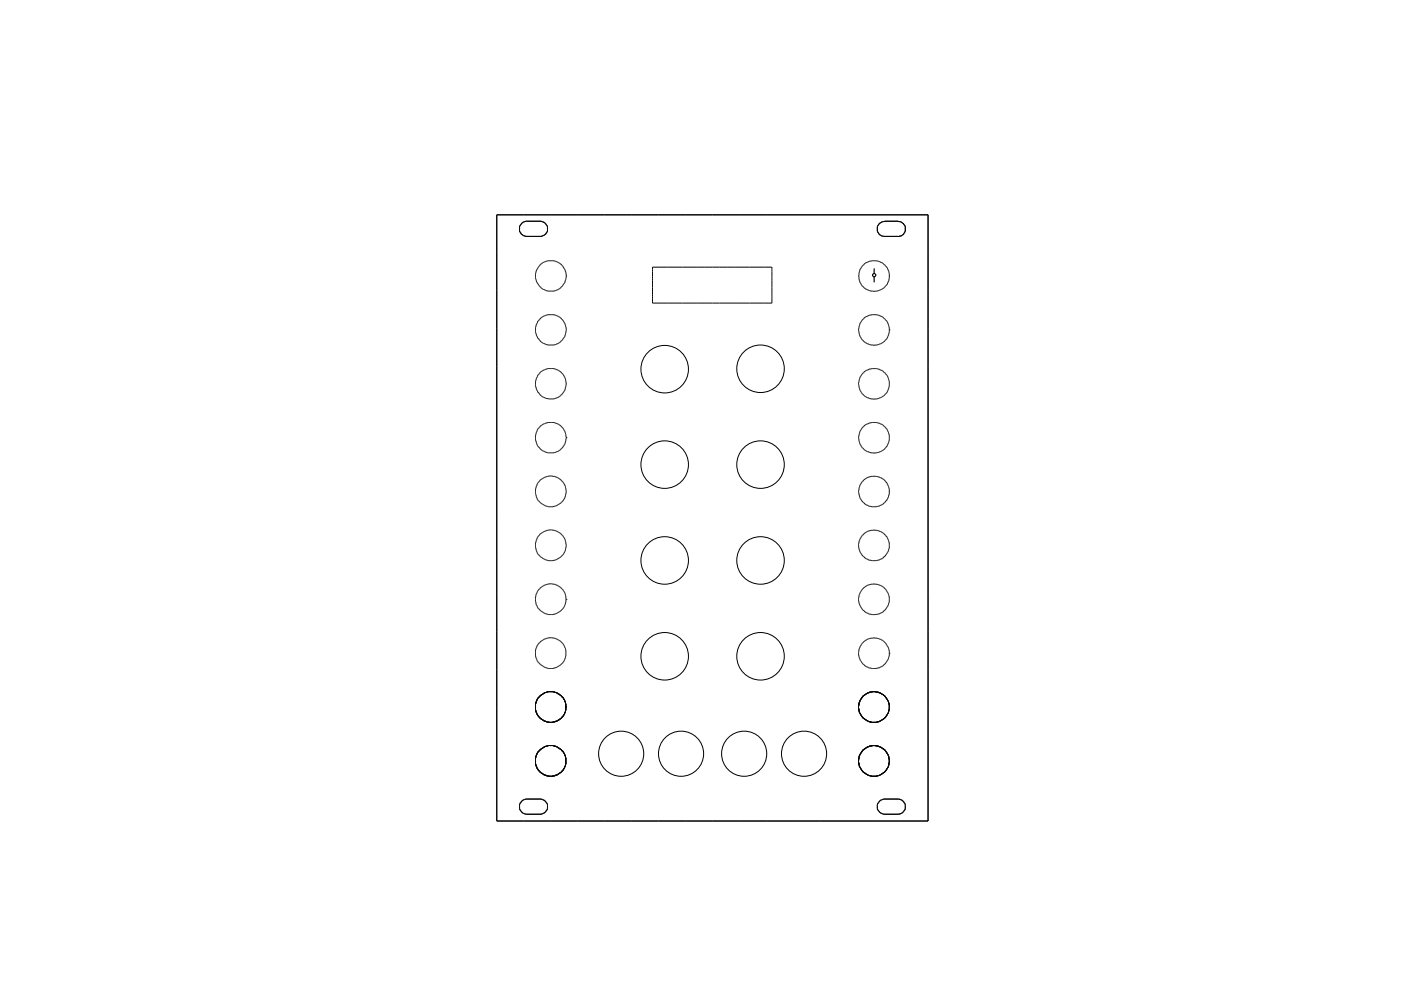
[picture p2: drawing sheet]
<svg xmlns="http://www.w3.org/2000/svg" width="297mm" height="210mm" viewBox="0 0 297 210" stroke-linecap="round" stroke-linejoin="round" font-family="sans-serif">
<g fill="none" stroke="#000" stroke-width=".21">
<path d="M105.3 45.6h91.5v128.5h-91.5zM110.5 47.5l.3-.3 .7-.3h3.2l.7 .3 .7 .9a1.75 1.75 0 0 1-.4 1.5l-1 .5h-3.2l-1-.5a1.75 1.75 0 0 1-.3-1.8zM120.1 58.5h.1M138.3 56.6h25.4v7.7h-25.4zM186.4 47.5l.7-.5 .5-.1h2.8a1.96 1.96 0 0 1 1.5 1.2 1.75 1.75 0 0 1-.3 1.5l-.5 .4-.5 .1h-3.2a1.54 1.54 0 0 1-1.4-1.1v-.9zM188.6 58.5h.1M188.6 69.9h.1M120.1 92.8h.1M188.6 104.2h.1M120.1 127.1h.1M188.6 138.5h.1M120 149.9h.1"/>
<path d="M188.6 149.9h.1M110.5 170l.3-.3 .7-.3h3.2a1.68 1.68 0 0 1 1.4 2l-.7 1-.7 .2h-3.2a1.59 1.59 0 0 1-1-2.6zM186.4 170l.3-.3 .7-.3h3.2a1.62 1.62 0 0 1 1.4 1.6 1.62 1.62 0 0 1-1.4 1.6h-3.2a1.68 1.68 0 0 1-1.4-2z"/>
<circle cx="116.8" cy="58.5" r="3.3"/>
<circle cx="185.3" cy="58.5" r="3.3"/>
<circle cx="116.8" cy="69.9" r="3.3"/>
<circle cx="140.9" cy="78.3" r="5"/>
<circle cx="161.2" cy="78.2" r="5"/>
<circle cx="185.3" cy="69.9" r="3.3"/>
<circle cx="116.8" cy="92.8" r="3.2"/>
<circle cx="116.8" cy="81.3" r="3.2"/>
<circle cx="140.9" cy="98.5" r="5"/>
<circle cx="161.2" cy="98.5" r="5"/>
<circle cx="185.3" cy="81.4" r="3.3"/>
<circle cx="185.3" cy="92.8" r="3.3"/>
<circle cx="116.8" cy="115.6" r="3.2"/>
<circle cx="116.8" cy="104.2" r="3.2"/>
<circle cx="140.9" cy="118.8" r="5"/>
<circle cx="161.2" cy="118.8" r="5"/>
<circle cx="185.3" cy="104.2" r="3.3"/>
<circle cx="185.3" cy="115.7" r="3.2"/>
<circle cx="116.8" cy="138.5" r="3.3"/>
<circle cx="116.8" cy="127" r="3.3"/>
<circle cx="140.9" cy="139.1" r="5"/>
<circle cx="161.2" cy="139.1" r="5"/>
<circle cx="185.3" cy="127.1" r="3.3"/>
<circle cx="185.3" cy="138.5" r="3.3"/>
<circle cx="116.8" cy="149.9" r="3.3"/>
<circle cx="131.7" cy="159.8" r="4.8"/>
<circle cx="144.4" cy="159.8" r="4.8"/>
<circle cx="157.8" cy="159.8" r="4.8"/>
<circle cx="170.5" cy="159.8" r="4.8"/>
<circle cx="185.3" cy="149.9" r="3.3"/>
<circle cx="116.8" cy="161.3" r="3.3"/>
<circle cx="185.3" cy="161.3" r="3.2"/>
</g>
<path d="M185.3 57v2.8" fill="none" stroke="#000" stroke-width=".25"/>
<circle cx="185.3" cy="58.3" r=".47" fill="#000"/>
<path d="M185.2 58.1l.3 .2-.1 .2-.3-.2z" fill="#fff"/>
</svg>
